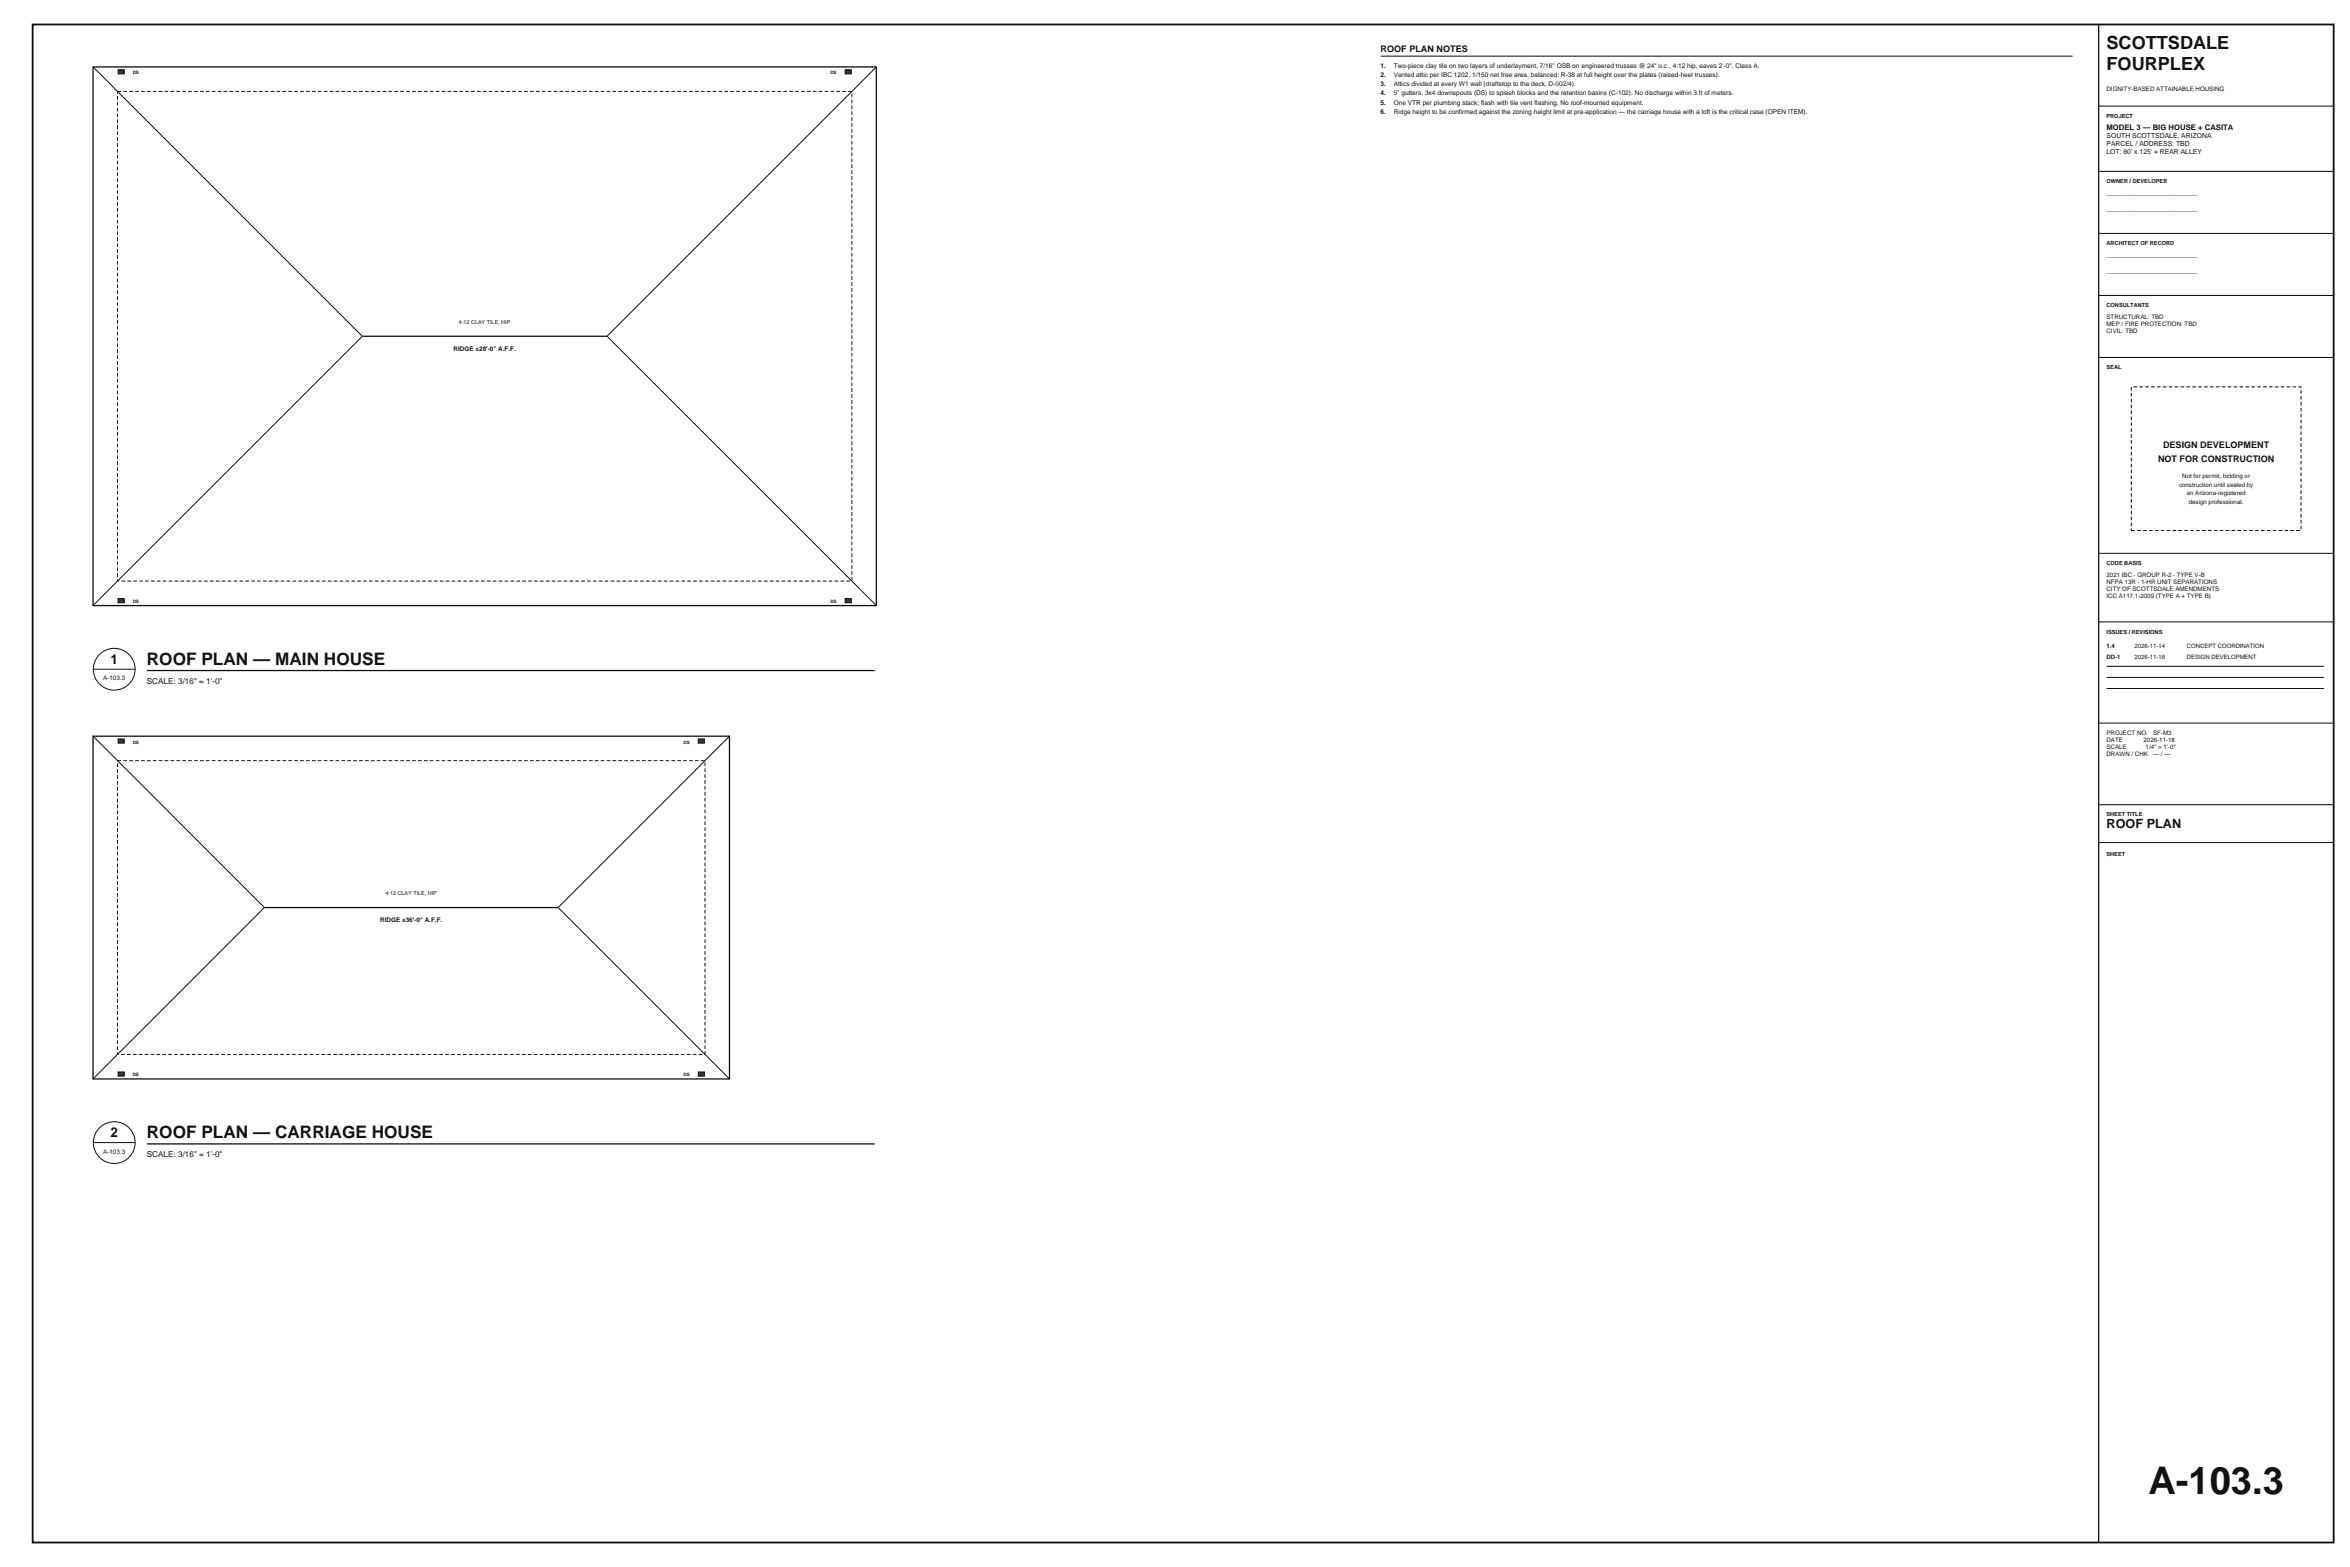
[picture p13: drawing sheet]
<svg xmlns="http://www.w3.org/2000/svg" width="914mm" height="610mm" viewBox="0 0 914 610" stroke-linecap="round" stroke-linejoin="round" font-family="sans-serif">
<defs><g id="words">
<text font-size="14.8" fill="#121212" x="836" y="581">A-103.3</text>
<g font-size="7.1" fill="#121212">
<text x="819.7" y="19">SCOTTSDALE</text>
<text x="819.7" y="27.1">FOURPLEX</text>
</g>
<g font-size="6.7" fill="#121212">
<text x="57.1" y="258.6">ROOF PLAN — MAIN HOUSE</text>
<text x="57.1" y="442.7">ROOF PLAN — CARRIAGE HOUSE</text>
</g>
<g font-size="5.3" fill="#121212">
<text x="43" y="258.3">1</text>
<text x="43" y="442.5">2</text>
</g>
<text font-size="4.9" fill="#121212" x="819.7" y="322.2">ROOF PLAN</text>
<g font-size="3.5" fill="#121212">
<text x="537.2" y="20.3">ROOF PLAN NOTES</text>
<text x="839.7" y="179.7">NOT FOR CONSTRUCTION</text>
<text x="841.7" y="174.1">DESIGN DEVELOPMENT</text>
</g>
<g font-size="3.2" fill="#121212">
<text x="57.1" y="265.9">SCALE: 3/16&quot; = 1'-0&quot;</text>
<text x="57.1" y="450.1">SCALE: 3/16&quot; = 1'-0&quot;</text>
</g>
<text font-size="3" fill="#121212" x="819.7" y="50.4">MODEL 3 — BIG HOUSE + CASITA</text>
<g font-size="2.6" fill="#121212">
<text x="819.7" y="53.9">SOUTH SCOTTSDALE, ARIZONA</text>
<text x="819.7" y="56.9">PARCEL / ADDRESS: TBD</text>
<text x="819.7" y="60">LOT: 80' x 125' + REAR ALLEY</text>
<text x="819.7" y="75.8">________________________</text>
<text x="819.7" y="81.9">________________________</text>
<text x="819.7" y="99.9">________________________</text>
<text x="819.7" y="106">________________________</text>
</g>
<g font-size="2.5" fill="#121212">
<text x="537.2" y="26.4">1.</text>
<text x="537.2" y="30">2.</text>
<text x="542.3" y="26.4">Two-piece clay tile on two layers of underlayment, 7/16&quot; OSB on engineered trusses @ 24&quot; o.c., 4:12 hip, eaves 2'-0&quot;. Class A.</text>
<text x="542.3" y="30">Vented attic per IBC 1202, 1/150 net free area, balanced; R-38 at full height over the plates (raised-heel trusses).</text>
<text x="537.2" y="33.5">3.</text>
<text x="542.3" y="33.5">Attics divided at every W1 wall (draftstop to the deck, D-002/4).</text>
<text x="537.2" y="37.1">4.</text>
<text x="537.2" y="40.7">5.</text>
<text x="542.3" y="37.1">5&quot; gutters, 3x4 downspouts (DS) to splash blocks and the retention basins (C-102). No discharge within 3 ft of meters.</text>
<text x="542.3" y="40.7">One VTR per plumbing stack; flash with tile vent flashing. No roof-mounted equipment.</text>
<text x="537.2" y="44.2">6.</text>
<text x="542.3" y="44.2">Ridge height to be confirmed against the zoning height limit at pre-application — the carriage house with a loft is the critical case (OPEN ITEM).</text>
<text x="176.5" y="136.5">RIDGE ±28'-0&quot; A.F.F.</text>
<text x="40.1" y="264.7">A-103.3</text>
<text x="147.9" y="358.8">RIDGE ±36'-0&quot; A.F.F.</text>
<text x="40.1" y="448.8">A-103.3</text>
</g>
<g font-size="2.4" fill="#121212">
<text x="819.7" y="35.2">DIGNITY-BASED ATTAINABLE HOUSING</text>
<text x="819.7" y="124.1">STRUCTURAL: TBD</text>
<text x="819.7" y="126.8">MEP / FIRE PROTECTION: TBD</text>
<text x="819.7" y="129.6">CIVIL: TBD</text>
<text x="847.9" y="189.4">construction until sealed by</text>
<text x="849.1" y="186.1">Not for permit, bidding or</text>
<text x="850.9" y="192.7">an Arizona-registered</text>
<text x="851.7" y="196">design professional.</text>
<text x="819.7" y="224.4">2021 IBC · GROUP R-2 · TYPE V-B</text>
<text x="819.7" y="227.2">NFPA 13R · 1-HR UNIT SEPARATIONS</text>
<text x="819.7" y="229.9">CITY OF SCOTTSDALE AMENDMENTS</text>
<text x="819.7" y="232.7">ICC A117.1-2009 (TYPE A + TYPE B)</text>
<text x="819.7" y="285.9">PROJECT NO.</text>
<text x="837.8" y="285.9">SF-M3</text>
<text x="819.7" y="288.6">DATE</text>
<text x="819.7" y="291.4">SCALE</text>
<text x="834.1" y="288.6">2026-11-18</text>
<text x="834.9" y="291.4">1/4&quot; = 1'-0&quot;</text>
<text x="819.7" y="294.2">DRAWN / CHK</text>
<text x="837.8" y="294.2">— / —</text>
</g>
<g font-size="2.3" fill="#121212">
<text x="819.7" y="252.1">1.4</text>
<text x="819.7" y="256.4">DD-1</text>
<text x="830.6" y="252.1">2026-11-14</text>
<text x="830.6" y="256.4">2026-11-18</text>
<text x="850.9" y="252.1">CONCEPT COORDINATION</text>
<text x="850.9" y="256.4">DESIGN DEVELOPMENT</text>
</g>
<g font-size="2.2" fill="#121212">
<text x="819.7" y="45.8">PROJECT</text>
<text x="819.7" y="71.2">OWNER / DEVELOPER</text>
<text x="819.7" y="95.4">ARCHITECT OF RECORD</text>
<text x="819.7" y="119.5">CONSULTANTS</text>
<text x="819.7" y="143.6">SEAL</text>
<text x="819.7" y="219.8">CODE BASIS</text>
<text x="819.7" y="246.5">ISSUES / REVISIONS</text>
<text x="819.7" y="317.6">SHEET TITLE</text>
<text x="819.7" y="332.9">SHEET</text>
</g>
<g font-size="2.1" fill="#121212">
<text x="178.6" y="126">4:12 CLAY TILE, HIP</text>
<text x="150" y="348.3">4:12 CLAY TILE, HIP</text>
</g>
<g font-size="1.8" fill="#121212">
<text x="51.6" y="28.9">DS</text>
<text x="323.1" y="28.9">DS</text>
<text x="51.6" y="234.6">DS</text>
<text x="323.1" y="234.6">DS</text>
<text x="51.6" y="289.2">DS</text>
<text x="266" y="289.2">DS</text>
<text x="51.6" y="418.8">DS</text>
<text x="266" y="418.8">DS</text>
</g>
</g></defs>
<path d="M36.2 26h304.8v209.6h-304.8zM141 130.8h95.2" fill="none" stroke="#0d0d0d" stroke-width=".5"/>
<path d="M45.7 35.6h285.8v190.5h-285.8z" fill="none" stroke="#0d0d0d" stroke-width=".39" stroke-dasharray="1.4 .9" stroke-linecap="butt"/>
<path d="M36.2 26l104.8 104.8-104.8 104.8M341 26l-104.8 104.8 104.8 104.8" fill="none" stroke="#0d0d0d" stroke-width=".39"/>
<g fill="#333" stroke="#0d0d0d" stroke-width=".39">
<path d="M46 27.1h2.3v1.6h-2.3z" fill-rule="evenodd"/>
<path d="M328.9 27.1h2.3v1.6h-2.3z" fill-rule="evenodd"/>
<path d="M46 232.9h2.3v1.6h-2.3z" fill-rule="evenodd"/>
<path d="M328.9 232.9h2.3v1.6h-2.3z" fill-rule="evenodd"/>
</g>
<circle cx="44.4" cy="260.3" r="8.1" fill="#fff" stroke="#0d0d0d" stroke-width=".39"/>
<path d="M36.3 260.3h16.3M36.2 286.4l66.7 66.7-66.7 66.6M283.8 286.4l-66.6 66.7 66.6 66.6" fill="none" stroke="#0d0d0d" stroke-width=".39"/>
<path d="M57.1 260.9h283.3M36.2 286.4h247.6v133.3h-247.6zM102.9 353.1h114.3" fill="none" stroke="#0d0d0d" stroke-width=".5"/>
<path d="M45.7 295.9h228.6v114.3h-228.6z" fill="none" stroke="#0d0d0d" stroke-width=".39" stroke-dasharray="1.4 .9" stroke-linecap="butt"/>
<g fill="#333" stroke="#0d0d0d" stroke-width=".39">
<path d="M46 287.5h2.3v1.6h-2.3z" fill-rule="evenodd"/>
<path d="M271.7 287.5h2.4v1.6h-2.4z" fill-rule="evenodd"/>
<path d="M46 417h2.3v1.6h-2.3z" fill-rule="evenodd"/>
<path d="M271.7 417h2.4v1.6h-2.4z" fill-rule="evenodd"/>
</g>
<circle cx="44.4" cy="444.5" r="8.1" fill="#fff" stroke="#0d0d0d" stroke-width=".39"/>
<g fill="none" stroke="#0d0d0d" stroke-width=".39">
<path d="M537.2 21.8h269.2M816.6 41.3h91.4M816.6 66.7h91.4M816.6 90.8h91.4M816.6 114.9h91.4M816.6 139.1h91.4M816.6 215.3h91.4M816.6 241.9h91.4M819.7 259.2h84.5M819.7 263.5h84.5M819.7 267.8h84.5M816.6 281.3h91.4"/>
<path d="M816.6 313.1h91.4M816.6 327.8h91.4M36.3 444.5h16.3"/>
</g>
<path d="M816.6 9.5v590.6M57.1 445h283.3" fill="none" stroke="#0d0d0d" stroke-width=".5"/>
<path d="M12.7 9.5h895.3v590.6h-895.3z" fill="none" stroke="#0d0d0d" stroke-width=".7" stroke-linecap="butt"/>
<path d="M829.3 150.5h66v55.9h-66z" fill="none" stroke="#0d0d0d" stroke-width=".39" stroke-dasharray="1.4 .9" stroke-linecap="butt"/>
<use href="#words"/>
</svg>
